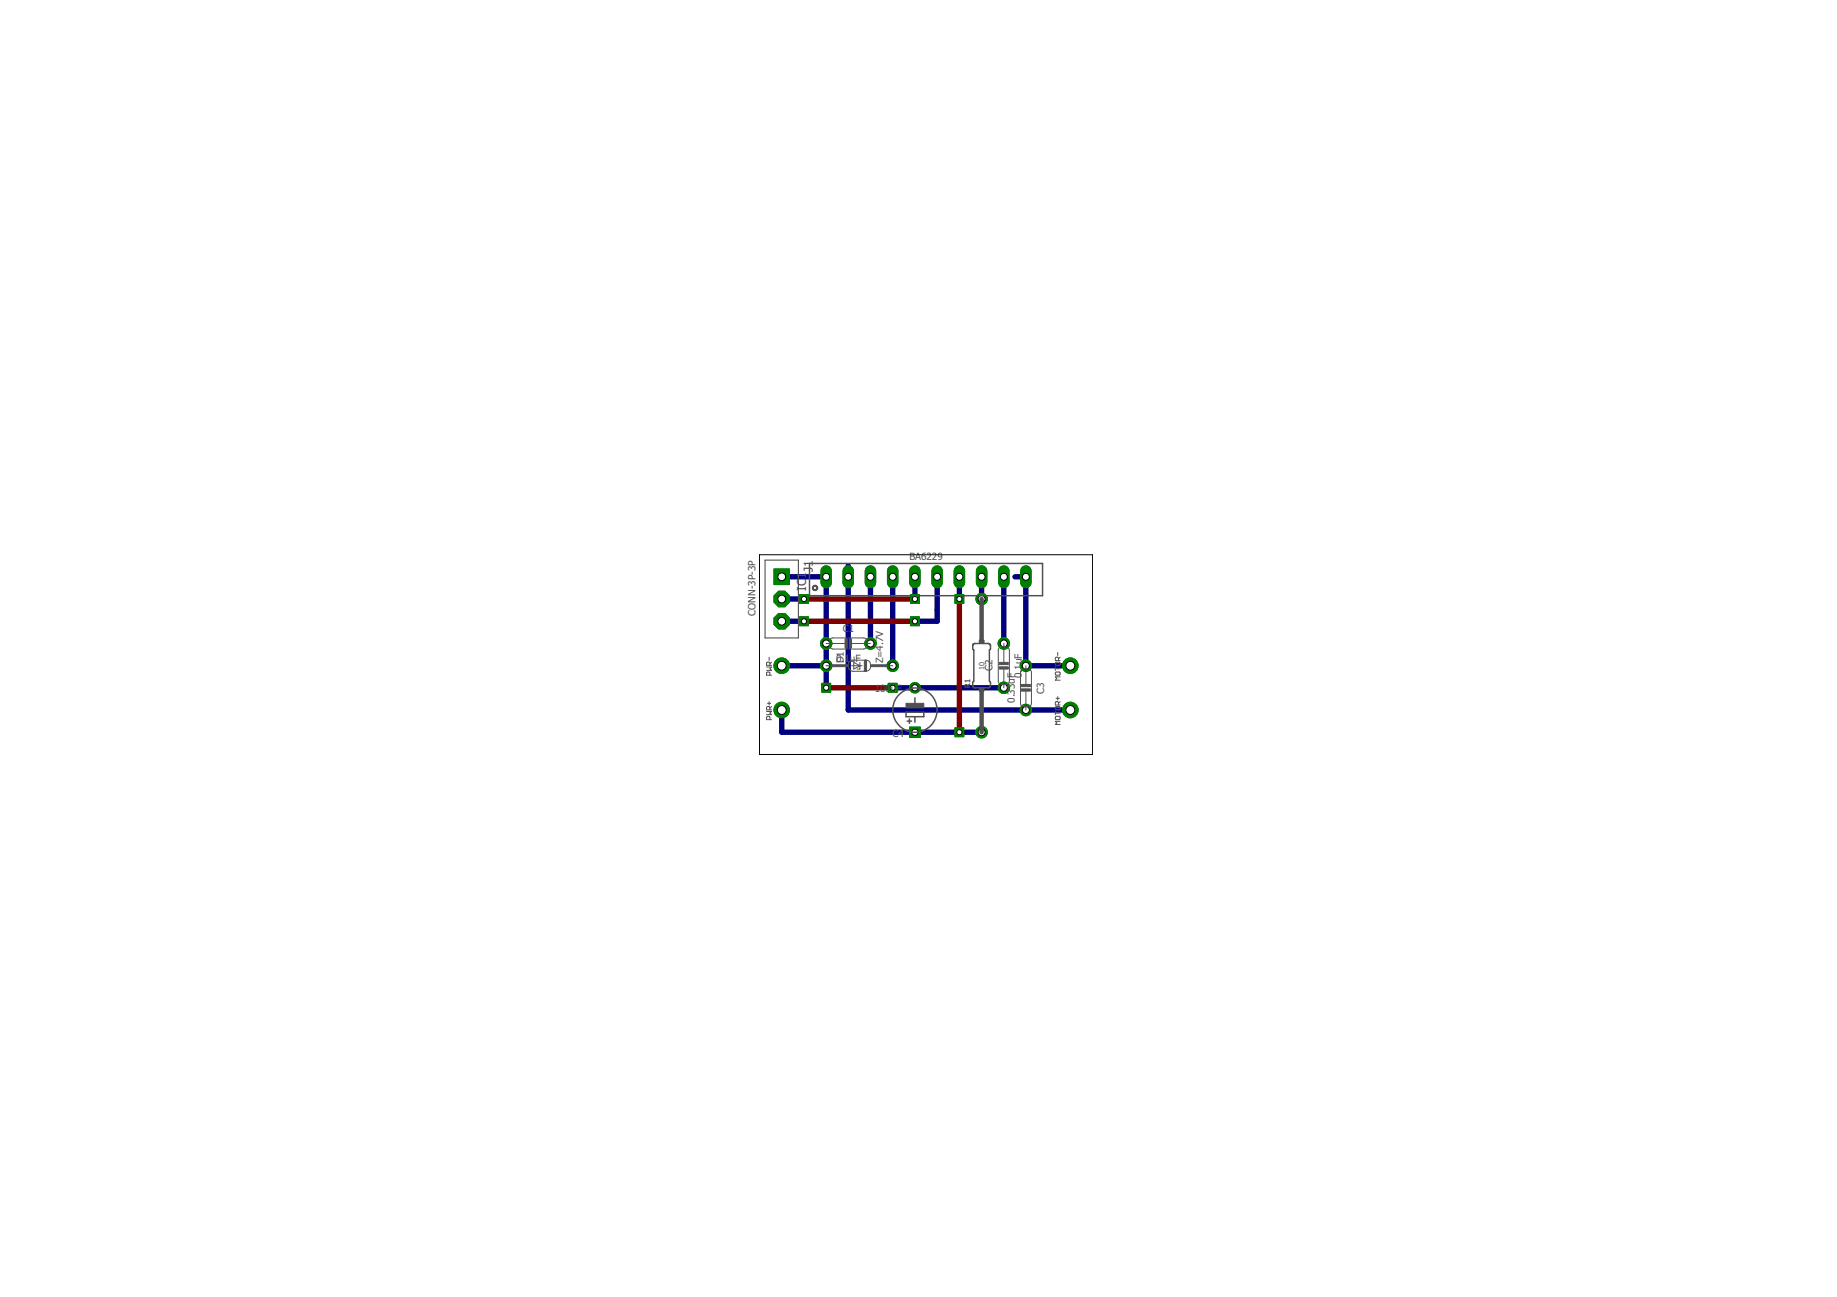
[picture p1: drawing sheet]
<svg xmlns="http://www.w3.org/2000/svg" width="210mm" height="148mm" viewBox="0 0 210 148" stroke-linecap="round" stroke-linejoin="round" font-family="sans-serif">
<defs><g id="words">
<g font-size="1.4" fill="#505050">
<text x="92.9" y="65.4" transform="rotate(-90 92.9 65.4)">J1</text>
<text x="92.1" y="67.5" transform="rotate(-90 92.1 67.5)">IC1</text>
</g>
<g font-size="1.1" fill="#505050">
<text x="103.9" y="64">BA6229</text>
<text x="86.3" y="70.3" transform="rotate(-90 86.3 70.3)">CONN-3P-3P</text>
<text x="95.5" y="75.6">0.1</text>
<text x="96.3" y="72.2">C</text>
<text x="96.4" y="75.8" transform="rotate(-90 96.4 75.8)">D1</text>
<text x="97" y="72.2">1</text>
<text x="97.1" y="75.6">uF</text>
<text x="100.9" y="75.8" transform="rotate(-90 100.9 75.8)">Z=4.7V</text>
<text x="113.4" y="76.7" transform="rotate(-90 113.4 76.7)">C2</text>
<text x="116.8" y="77.4" transform="rotate(-90 116.8 77.4)">0.1uF</text>
<text x="100" y="79.1">100uF</text>
<text x="116" y="80.3" transform="rotate(-90 116 80.3)">0.33uF</text>
<text x="119.3" y="79.2" transform="rotate(-90 119.3 79.2)">C3</text>
<text x="102" y="84.2">C4</text>
</g>
<g font-size=".8" fill="#505050">
<text x="112.5" y="76.5" transform="rotate(-90 112.5 76.5)">10</text>
<text x="110.9" y="78.6" transform="rotate(-90 110.9 78.6)">R1</text>
</g>
</g></defs>
<g fill="none" stroke="#000080" stroke-width=".61">
<path d="M89.3 65.9h5.1v12.7M89.3 76.1h5.1M89.3 68.4h2.6M89.3 71h2.6M96.9 64.6v16.5h25.4M99.5 65.9v7.6M102 78.6h12.7M102 65.9v10.2M104.5 65.9v2.5M107.1 65.9v5.1h-2.6M109.6 65.9v2.5M112.2 65.9v2.5"/>
<path d="M114.7 65.9v7.6M116 65.9h1.2v10.2h5.1M89.3 81.1v2.6h22.9"/>
</g>
<circle cx="94.4" cy="73.5" r=".66" fill="#008000" stroke="#008000" stroke-width=".11"/>
<circle cx="94.4" cy="73.5" r=".4" fill="#fff" stroke="#000" stroke-width=".11"/>
<circle cx="99.5" cy="73.5" r=".66" fill="#008000" stroke="#008000" stroke-width=".11"/>
<circle cx="99.5" cy="73.5" r=".4" fill="#fff" stroke="#000" stroke-width=".11"/>
<circle cx="114.7" cy="78.6" r=".66" fill="#008000" stroke="#008000" stroke-width=".11"/>
<circle cx="114.7" cy="78.6" r=".4" fill="#fff" stroke="#000" stroke-width=".11"/>
<circle cx="114.7" cy="73.5" r=".66" fill="#008000" stroke="#008000" stroke-width=".11"/>
<circle cx="114.7" cy="73.5" r=".4" fill="#fff" stroke="#000" stroke-width=".11"/>
<circle cx="117.2" cy="76.1" r=".66" fill="#008000" stroke="#008000" stroke-width=".11"/>
<circle cx="117.2" cy="76.1" r=".4" fill="#fff" stroke="#000" stroke-width=".11"/>
<circle cx="117.2" cy="81.1" r=".66" fill="#008000" stroke="#008000" stroke-width=".11"/>
<circle cx="117.2" cy="81.1" r=".4" fill="#fff" stroke="#000" stroke-width=".11"/>
<path d="M103.9 83.1h1.3v1.1h-1.3z" fill="#008000" stroke="#008000" stroke-width=".11"/>
<circle cx="104.5" cy="83.7" r=".36" fill="#fff" stroke="#000" stroke-width=".11"/>
<circle cx="104.6" cy="78.6" r=".61" fill="#008000" stroke="#008000" stroke-width=".11"/>
<circle cx="104.5" cy="78.6" r=".36" fill="#fff" stroke="#000" stroke-width=".11"/>
<circle cx="102" cy="76.1" r=".66" fill="#008000" stroke="#008000" stroke-width=".11"/>
<circle cx="102" cy="76.1" r=".4" fill="#fff" stroke="#000" stroke-width=".11"/>
<circle cx="94.4" cy="76.1" r=".66" fill="#008000" stroke="#008000" stroke-width=".11"/>
<circle cx="94.4" cy="76.1" r=".4" fill="#fff" stroke="#000" stroke-width=".11"/>
<path d="M94.4 65.2v1.3" fill="none" stroke="#008000" stroke-width="1.3"/>
<circle cx="94.4" cy="65.9" r=".4" fill="#fff" stroke="#000" stroke-width=".11"/>
<path d="M96.9 65.2v1.3" fill="none" stroke="#008000" stroke-width="1.3"/>
<circle cx="96.9" cy="65.9" r=".4" fill="#fff" stroke="#000" stroke-width=".11"/>
<path d="M109.6 65.2v1.3" fill="none" stroke="#008000" stroke-width="1.3"/>
<circle cx="109.6" cy="65.9" r=".4" fill="#fff" stroke="#000" stroke-width=".11"/>
<path d="M112.2 65.2v1.3" fill="none" stroke="#008000" stroke-width="1.3"/>
<circle cx="112.2" cy="65.9" r=".4" fill="#fff" stroke="#000" stroke-width=".11"/>
<path d="M99.5 65.2v1.3" fill="none" stroke="#008000" stroke-width="1.3"/>
<circle cx="99.5" cy="65.9" r=".4" fill="#fff" stroke="#000" stroke-width=".11"/>
<path d="M102 65.2v1.3" fill="none" stroke="#008000" stroke-width="1.3"/>
<circle cx="102" cy="65.9" r=".4" fill="#fff" stroke="#000" stroke-width=".11"/>
<path d="M107.1 65.2v1.3" fill="none" stroke="#008000" stroke-width="1.3"/>
<circle cx="107.1" cy="65.9" r=".4" fill="#fff" stroke="#000" stroke-width=".11"/>
<path d="M104.5 65.2v1.3" fill="none" stroke="#008000" stroke-width="1.3"/>
<circle cx="104.5" cy="65.9" r=".4" fill="#fff" stroke="#000" stroke-width=".11"/>
<path d="M114.7 65.2v1.3" fill="none" stroke="#008000" stroke-width="1.3"/>
<circle cx="114.7" cy="65.9" r=".4" fill="#fff" stroke="#000" stroke-width=".11"/>
<path d="M117.2 65.2v1.3" fill="none" stroke="#008000" stroke-width="1.3"/>
<circle cx="117.2" cy="65.9" r=".4" fill="#fff" stroke="#000" stroke-width=".11"/>
<circle cx="89.3" cy="71" r=".96" fill="#008000" stroke="#008000" stroke-width=".11"/>
<circle cx="89.3" cy="71" r=".44" fill="#fff" stroke="#000" stroke-width=".11"/>
<circle cx="89.3" cy="68.4" r=".96" fill="#008000" stroke="#008000" stroke-width=".11"/>
<circle cx="89.3" cy="68.4" r=".44" fill="#fff" stroke="#000" stroke-width=".11"/>
<path d="M88.4 65h1.8v1.8h-1.8z" fill="#008000" stroke="#008000" stroke-width=".11"/>
<circle cx="89.3" cy="65.9" r=".44" fill="#fff" stroke="#000" stroke-width=".11"/>
<circle cx="112.2" cy="68.4" r=".66" fill="#008000" stroke="#008000" stroke-width=".11"/>
<circle cx="112.2" cy="68.4" r=".4" fill="#fff" stroke="#000" stroke-width=".11"/>
<circle cx="112.2" cy="83.7" r=".66" fill="#008000" stroke="#008000" stroke-width=".11"/>
<circle cx="112.2" cy="83.7" r=".4" fill="#fff" stroke="#000" stroke-width=".11"/>
<circle cx="122.3" cy="81.1" r=".89" fill="#008000" stroke="#008000" stroke-width=".11"/>
<circle cx="122.3" cy="81.1" r=".51" fill="#fff" stroke="#000" stroke-width=".11"/>
<circle cx="122.3" cy="76.1" r=".89" fill="#008000" stroke="#008000" stroke-width=".11"/>
<circle cx="122.3" cy="76.1" r=".51" fill="#fff" stroke="#000" stroke-width=".11"/>
<circle cx="89.3" cy="81.1" r=".89" fill="#008000" stroke="#008000" stroke-width=".11"/>
<circle cx="89.3" cy="81.1" r=".51" fill="#fff" stroke="#000" stroke-width=".11"/>
<circle cx="89.3" cy="76.1" r=".89" fill="#008000" stroke="#008000" stroke-width=".11"/>
<circle cx="89.3" cy="76.1" r=".51" fill="#fff" stroke="#000" stroke-width=".11"/>
<path d="M101.5 78.1h1v1h-1z" fill="#008000" stroke="#008000" stroke-width=".11"/>
<circle cx="102" cy="78.6" r=".3" fill="#fff" stroke="#000" stroke-width=".11"/>
<path d="M93.9 78.1h1v1h-1z" fill="#008000" stroke="#008000" stroke-width=".11"/>
<circle cx="94.4" cy="78.6" r=".3" fill="#fff" stroke="#000" stroke-width=".11"/>
<path d="M109.1 67.9h1v1h-1z" fill="#008000" stroke="#008000" stroke-width=".11"/>
<circle cx="109.6" cy="68.4" r=".3" fill="#fff" stroke="#000" stroke-width=".11"/>
<path d="M109.1 83.1h1v1.1h-1z" fill="#008000" stroke="#008000" stroke-width=".11"/>
<circle cx="109.6" cy="83.7" r=".3" fill="#fff" stroke="#000" stroke-width=".11"/>
<path d="M91.4 67.9h1v1h-1z" fill="#008000" stroke="#008000" stroke-width=".11"/>
<circle cx="91.9" cy="68.4" r=".3" fill="#fff" stroke="#000" stroke-width=".11"/>
<path d="M104 67.9h1.1v1h-1.1z" fill="#008000" stroke="#008000" stroke-width=".11"/>
<circle cx="104.5" cy="68.4" r=".3" fill="#fff" stroke="#000" stroke-width=".11"/>
<path d="M91.4 70.5h1v1h-1z" fill="#008000" stroke="#008000" stroke-width=".11"/>
<circle cx="91.9" cy="71" r=".3" fill="#fff" stroke="#000" stroke-width=".11"/>
<path d="M104 70.5h1.1v1h-1.1z" fill="#008000" stroke="#008000" stroke-width=".11"/>
<circle cx="104.5" cy="71" r=".3" fill="#fff" stroke="#000" stroke-width=".11"/>
<path d="M91.9 68.4h12.6M91.9 71h12.6M94.4 78.6h7.6M109.6 68.4v15.3" fill="none" stroke="#800000" stroke-width=".61"/>
<circle cx="94.4" cy="73.5" r=".66" fill="#008000" stroke="#008000" stroke-width=".11"/>
<circle cx="94.4" cy="73.5" r=".4" fill="#fff" stroke="#000" stroke-width=".11"/>
<circle cx="99.5" cy="73.5" r=".66" fill="#008000" stroke="#008000" stroke-width=".11"/>
<circle cx="99.5" cy="73.5" r=".4" fill="#fff" stroke="#000" stroke-width=".11"/>
<circle cx="114.7" cy="78.6" r=".66" fill="#008000" stroke="#008000" stroke-width=".11"/>
<circle cx="114.7" cy="78.6" r=".4" fill="#fff" stroke="#000" stroke-width=".11"/>
<circle cx="114.7" cy="73.5" r=".66" fill="#008000" stroke="#008000" stroke-width=".11"/>
<circle cx="114.7" cy="73.5" r=".4" fill="#fff" stroke="#000" stroke-width=".11"/>
<circle cx="117.2" cy="76.1" r=".66" fill="#008000" stroke="#008000" stroke-width=".11"/>
<circle cx="117.2" cy="76.1" r=".4" fill="#fff" stroke="#000" stroke-width=".11"/>
<circle cx="117.2" cy="81.1" r=".66" fill="#008000" stroke="#008000" stroke-width=".11"/>
<circle cx="117.2" cy="81.1" r=".4" fill="#fff" stroke="#000" stroke-width=".11"/>
<path d="M103.9 83.1h1.3v1.1h-1.3z" fill="#008000" stroke="#008000" stroke-width=".11"/>
<circle cx="104.5" cy="83.7" r=".36" fill="#fff" stroke="#000" stroke-width=".11"/>
<circle cx="104.6" cy="78.6" r=".61" fill="#008000" stroke="#008000" stroke-width=".11"/>
<circle cx="104.5" cy="78.6" r=".36" fill="#fff" stroke="#000" stroke-width=".11"/>
<circle cx="102" cy="76.1" r=".66" fill="#008000" stroke="#008000" stroke-width=".11"/>
<circle cx="102" cy="76.1" r=".4" fill="#fff" stroke="#000" stroke-width=".11"/>
<circle cx="94.4" cy="76.1" r=".66" fill="#008000" stroke="#008000" stroke-width=".11"/>
<circle cx="94.4" cy="76.1" r=".4" fill="#fff" stroke="#000" stroke-width=".11"/>
<path d="M94.4 65.2v1.3" fill="none" stroke="#008000" stroke-width="1.3"/>
<circle cx="94.4" cy="65.9" r=".4" fill="#fff" stroke="#000" stroke-width=".11"/>
<path d="M96.9 65.2v1.3" fill="none" stroke="#008000" stroke-width="1.3"/>
<circle cx="96.9" cy="65.9" r=".4" fill="#fff" stroke="#000" stroke-width=".11"/>
<path d="M109.6 65.2v1.3" fill="none" stroke="#008000" stroke-width="1.3"/>
<circle cx="109.6" cy="65.9" r=".4" fill="#fff" stroke="#000" stroke-width=".11"/>
<path d="M112.2 65.2v1.3" fill="none" stroke="#008000" stroke-width="1.3"/>
<circle cx="112.2" cy="65.9" r=".4" fill="#fff" stroke="#000" stroke-width=".11"/>
<path d="M99.5 65.2v1.3" fill="none" stroke="#008000" stroke-width="1.3"/>
<circle cx="99.5" cy="65.9" r=".4" fill="#fff" stroke="#000" stroke-width=".11"/>
<path d="M102 65.2v1.3" fill="none" stroke="#008000" stroke-width="1.3"/>
<circle cx="102" cy="65.9" r=".4" fill="#fff" stroke="#000" stroke-width=".11"/>
<path d="M107.1 65.2v1.3" fill="none" stroke="#008000" stroke-width="1.3"/>
<circle cx="107.1" cy="65.9" r=".4" fill="#fff" stroke="#000" stroke-width=".11"/>
<path d="M104.5 65.2v1.3" fill="none" stroke="#008000" stroke-width="1.3"/>
<circle cx="104.5" cy="65.9" r=".4" fill="#fff" stroke="#000" stroke-width=".11"/>
<path d="M114.7 65.2v1.3" fill="none" stroke="#008000" stroke-width="1.3"/>
<circle cx="114.7" cy="65.9" r=".4" fill="#fff" stroke="#000" stroke-width=".11"/>
<path d="M117.2 65.2v1.3" fill="none" stroke="#008000" stroke-width="1.3"/>
<circle cx="117.2" cy="65.9" r=".4" fill="#fff" stroke="#000" stroke-width=".11"/>
<circle cx="89.3" cy="71" r=".96" fill="#008000" stroke="#008000" stroke-width=".11"/>
<circle cx="89.3" cy="71" r=".44" fill="#fff" stroke="#000" stroke-width=".11"/>
<circle cx="89.3" cy="68.4" r=".96" fill="#008000" stroke="#008000" stroke-width=".11"/>
<circle cx="89.3" cy="68.4" r=".44" fill="#fff" stroke="#000" stroke-width=".11"/>
<path d="M88.4 65h1.8v1.8h-1.8z" fill="#008000" stroke="#008000" stroke-width=".11"/>
<circle cx="89.3" cy="65.9" r=".44" fill="#fff" stroke="#000" stroke-width=".11"/>
<circle cx="112.2" cy="68.4" r=".66" fill="#008000" stroke="#008000" stroke-width=".11"/>
<circle cx="112.2" cy="68.4" r=".4" fill="#fff" stroke="#000" stroke-width=".11"/>
<circle cx="112.2" cy="83.7" r=".66" fill="#008000" stroke="#008000" stroke-width=".11"/>
<circle cx="112.2" cy="83.7" r=".4" fill="#fff" stroke="#000" stroke-width=".11"/>
<circle cx="122.3" cy="81.1" r=".89" fill="#008000" stroke="#008000" stroke-width=".11"/>
<circle cx="122.3" cy="81.1" r=".51" fill="#fff" stroke="#000" stroke-width=".11"/>
<circle cx="122.3" cy="76.1" r=".89" fill="#008000" stroke="#008000" stroke-width=".11"/>
<circle cx="122.3" cy="76.1" r=".51" fill="#fff" stroke="#000" stroke-width=".11"/>
<circle cx="89.3" cy="81.1" r=".89" fill="#008000" stroke="#008000" stroke-width=".11"/>
<circle cx="89.3" cy="81.1" r=".51" fill="#fff" stroke="#000" stroke-width=".11"/>
<circle cx="89.3" cy="76.1" r=".89" fill="#008000" stroke="#008000" stroke-width=".11"/>
<circle cx="89.3" cy="76.1" r=".51" fill="#fff" stroke="#000" stroke-width=".11"/>
<path d="M101.5 78.1h1v1h-1z" fill="#008000" stroke="#008000" stroke-width=".11"/>
<circle cx="102" cy="78.6" r=".3" fill="#fff" stroke="#000" stroke-width=".11"/>
<path d="M93.9 78.1h1v1h-1z" fill="#008000" stroke="#008000" stroke-width=".11"/>
<circle cx="94.4" cy="78.6" r=".3" fill="#fff" stroke="#000" stroke-width=".11"/>
<path d="M109.1 67.9h1v1h-1z" fill="#008000" stroke="#008000" stroke-width=".11"/>
<circle cx="109.6" cy="68.4" r=".3" fill="#fff" stroke="#000" stroke-width=".11"/>
<path d="M109.1 83.1h1v1.1h-1z" fill="#008000" stroke="#008000" stroke-width=".11"/>
<circle cx="109.6" cy="83.7" r=".3" fill="#fff" stroke="#000" stroke-width=".11"/>
<path d="M91.4 67.9h1v1h-1z" fill="#008000" stroke="#008000" stroke-width=".11"/>
<circle cx="91.9" cy="68.4" r=".3" fill="#fff" stroke="#000" stroke-width=".11"/>
<path d="M104 67.9h1.1v1h-1.1z" fill="#008000" stroke="#008000" stroke-width=".11"/>
<circle cx="104.5" cy="68.4" r=".3" fill="#fff" stroke="#000" stroke-width=".11"/>
<path d="M91.4 70.5h1v1h-1z" fill="#008000" stroke="#008000" stroke-width=".11"/>
<circle cx="91.9" cy="71" r=".3" fill="#fff" stroke="#000" stroke-width=".11"/>
<path d="M104 70.5h1.1v1h-1.1z" fill="#008000" stroke="#008000" stroke-width=".11"/>
<circle cx="104.5" cy="71" r=".3" fill="#fff" stroke="#000" stroke-width=".11"/>
<g fill="none" stroke="#505050" stroke-width=".11">
<path d="M87.6 76.2h.6l-.2 .2 .2 .2h-.6M87.9 75.1v.4M88 77.1v-.2l-.1-.1-.3 .1v.2h.6M88 76v-.3l-.1-.1-.3 .1v.3h.6M88.2 75.6l-.2 .2M94.4 73.5h2.1M94.9 73l.3-.1h3.5a.36 .36 0 0 1 .4 .4v.5a.4 .4 0 0 1-.4 .3h-3.5a.4 .4 0 0 1-.4-.3v-.5zM97 75.6l.4-.2h1.6a.65 .65 0 0 1 .5 .5 .65 .65 0 0 1-.2 .7l-.3 .1h-1.6a.68 .68 0 0 1-.4-1.1zM97.3 73.5h2.2M97.3 76.1h1.2M97.6 75.7l.7 .4-.7 .3zM98.3 75.7v.7h-.4"/>
<path d="M114.2 74a1.07 1.07 0 0 1 1 0l.1 .3v3.5a.4 .4 0 0 1-.3 .4h-.6a.36 .36 0 0 1-.3-.4v-3.5zM114.7 73.5v2.2M114.7 76.4v2.2M116.7 76.5a1.03 1.03 0 0 1 1.1 0l.1 .3v3.5a.36 .36 0 0 1-.4 .4h-.5a.36 .36 0 0 1-.4-.4v-3.5zM117.2 76.1v2.1M117.2 79v2.1M120.6 76.2v.4M120.6 76.4h.5M120.7 75.6h.4v.3v.1h-.4l-.1-.1zM120.7 76.8h.4v.2v.1h-.4l-.1-.1zM120.7 79.8h.4M120.9 74.5v.4"/>
<path d="M120.9 79.6v.4M120.9 75.5v-.3v-.1h-.2l-.1 .4h.5M121.1 77.3h-.5l.2 .2-.2 .2h.5M121.1 75.1l-.2 .2M87.6 81.3h.6l-.2 .2 .2 .1h-.6M87.7 80.3h.4M87.9 80.2v.3M88 82.2l-.1-.4h-.2l-.1 .1v.3h.6M88 81.1l-.1-.4h-.2l-.1 .1v.3h.6M88.2 80.7l-.2 .2M120.6 81.3v.3M120.6 81.5h.5"/>
<path d="M120.7 80.7h.4v.3v.1h-.4l-.1-.1zM120.7 81.8h.4v.3v.1h-.4l-.1-.1zM120.9 80.5v-.3h-.2h-.1v.3h.5M121.1 82.4h-.5l.2 .2-.2 .2h.5M121.1 80.2l-.2 .1"/>
</g>
<g fill="#505050" stroke="#505050" stroke-width=".11">
<path d="M97 73h.3v1h-.3z"/>
<path d="M96.6 73h.2v1h-.2z"/>
<path d="M114.2 75.7h1v.2h-1z"/>
<path d="M114.2 76.2h1v.2h-1z"/>
<path d="M116.7 78.7h1v.3h-1z"/>
<path d="M116.7 78.2h1v.2h-1z"/>
<path d="M103.5 80.3h2.1v.6h-2.1z"/>
<path d="M99.5 75.9h1.9v.3h-1.9z"/>
<path d="M98.8 75.4h.2v1.3h-.2z"/>
<path d="M95 75.9h1.9v.3h-1.9z"/>
<path d="M111.9 78.6h.5v.4h-.5z"/>
<path d="M111.9 73.1h.5v.4h-.5z"/>
</g>
<g fill="none" stroke="#505050" stroke-width=".17">
<path d="M92.5 64.4h26.6v3.7h-26.6zM104.5 79.7v.8M111.2 73.6l1.7-.1 .2 .1 .1 .2v.3l-.1 .2v3.5l.1 .1v.5l-.3 .2-1.7-.1a.65 .65 0 0 1 .1-.7v-3.5a.65 .65 0 0 1-.1-.7zM103.5 81.4h2.1v.5h-2.1zM103.7 82.4h.5M103.9 82.1v.5M104.5 81.9v.6"/>
<circle cx="104.5" cy="81.1" r="2.53"/>
</g>
<path d="M93 66.9a.32 .32 0 0 1 .4 .1 .32 .32 0 0 1-.2 .5 .32 .32 0 0 1-.4-.3h.1l.1-.1a.19 .19 0 0 1 .2-.1 .19 .19 0 0 1 .1 .3 .19 .19 0 0 1-.3 0l-.1-.1h-.1z" fill-rule="evenodd" fill="#505050" stroke="#505050" stroke-width=".11"/>
<path d="M87.4 64h3.8v8.9h-3.8zM94.4 76.1h.9M101.1 76.1h.9" fill="none" stroke="#505050" stroke-width=".13"/>
<path d="M112.2 68.4v4.7M112.2 79v4.7" fill="none" stroke="#505050" stroke-width=".51"/>
<path d="M86.8 63.4h38v22.8h-38z" fill="none" stroke="#000" stroke-width=".11"/>
<use href="#words"/>
</svg>
